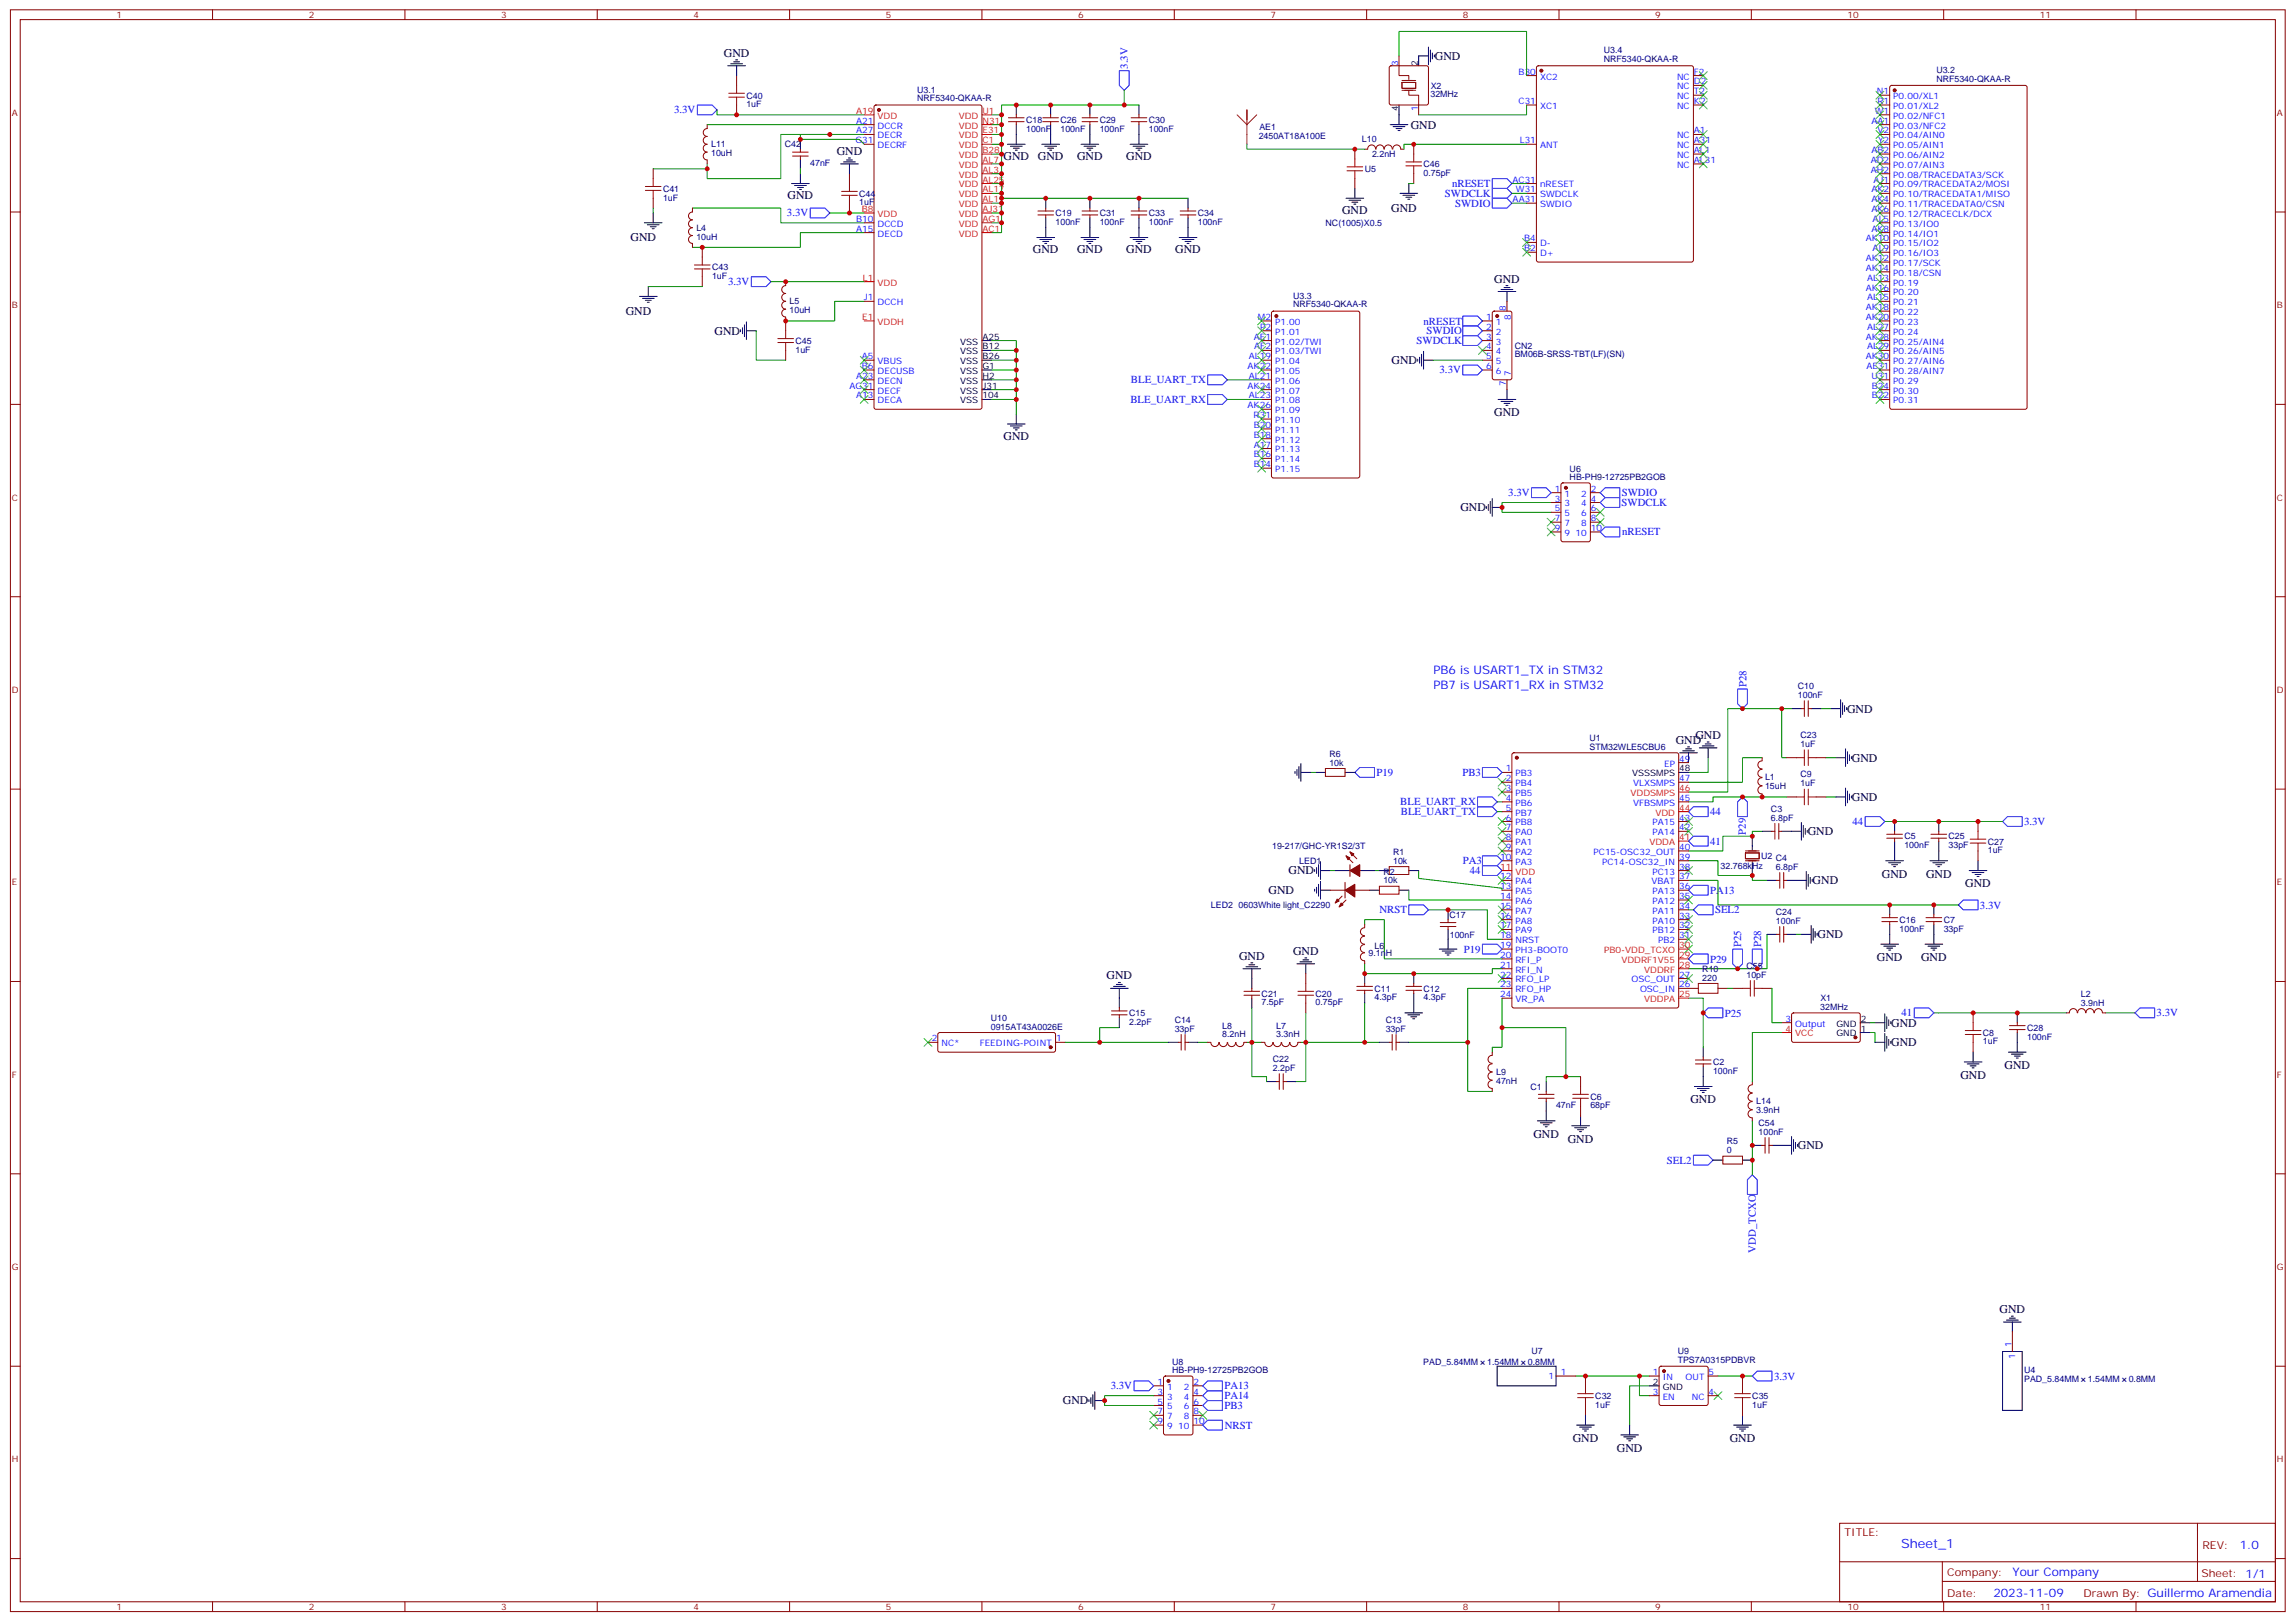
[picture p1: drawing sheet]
<svg xmlns="http://www.w3.org/2000/svg" width="825mm" height="583mm" viewBox="0 0 825 583" stroke-linecap="round" stroke-linejoin="round" font-family="sans-serif">
<defs><g id="words">
<text font-size="4.6" fill="#00f" x="683.4" y="556.5">Sheet_1</text>
<g font-size="4.2">
<text x="260.2" y="20.4">GND</text>
<text x="515.8" y="21.5">GND</text>
<text x="507.2" y="46.2">GND</text>
<text x="300.8" y="55.7">GND</text>
<text x="360.8" y="57.5">GND</text>
<text x="373.1" y="57.5">GND</text>
<text x="387.2" y="57.5">GND</text>
<text x="404.8" y="57.5">GND</text>
<text x="283.1" y="71.6">GND</text>
<text x="482.5" y="76.9">GND</text>
<text x="500.1" y="76.2">GND</text>
<text x="226.7" y="86.8">GND</text>
<text x="371.3" y="91">GND</text>
<text x="387.2" y="91">GND</text>
<text x="404.8" y="91">GND</text>
<text x="422.5" y="91">GND</text>
<text x="537.1" y="101.6">GND</text>
<text x="224.9" y="113.3">GND</text>
<text x="256.9" y="120.3">GND</text>
<text x="500.3" y="130.9">GND</text>
<text x="537.1" y="149.6">GND</text>
<text x="360.8" y="158">GND</text>
<text x="525" y="183.8">GND</text>
<text x="664" y="256.1">GND</text>
<text x="602.4" y="267.3">GND</text>
<text x="609.5" y="265.6">GND</text>
<text x="665.7" y="273.8">GND</text>
<text x="665.7" y="287.9">GND</text>
<text x="649.9" y="300.2">GND</text>
<text x="463.2" y="314.3">GND</text>
<text x="651.6" y="317.9">GND</text>
<text x="676.5" y="315.5">GND</text>
<text x="692.4" y="315.5">GND</text>
<text x="456" y="321.4">GND</text>
<text x="706.5" y="319">GND</text>
<text x="653.4" y="337.3">GND</text>
<text x="445.4" y="345">GND</text>
<text x="464.8" y="343.2">GND</text>
<text x="674.7" y="345.4">GND</text>
<text x="690.6" y="345.4">GND</text>
<text x="397.8" y="352">GND</text>
<text x="679.8" y="369">GND</text>
<text x="679.8" y="376.1">GND</text>
<text x="704.7" y="387.8">GND</text>
<text x="720.6" y="384.2">GND</text>
<text x="607.7" y="396.6">GND</text>
<text x="551.3" y="408.9">GND</text>
<text x="563.6" y="410.7">GND</text>
<text x="646.3" y="413.1">GND</text>
<text x="718.8" y="472.1">GND</text>
<text x="382.1" y="504.8">GND</text>
<text x="565.4" y="518.3">GND</text>
<text x="581.2" y="521.8">GND</text>
<text x="621.8" y="518.3">GND</text>
</g>
<g font-size="4.2" fill="#00f">
<text x="515.3" y="242.4">PB6 is USART1_TX in STM32</text>
<text x="515.3" y="247.6">PB7 is USART1_RX in STM32</text>
<text x="805.1" y="556.8">1.0</text>
<text x="723.5" y="566.3">Your Company</text>
<text x="716.6" y="574.1">2023-11-09</text>
</g>
<g font-size="3.9" fill="#00f">
<text x="405.4" y="24.7" transform="rotate(-90 405.4 24.7)">3.3V</text>
<text x="242.3" y="40.7">3.3V</text>
<text x="519.4" y="70.7">SWDCLK</text>
<text x="522" y="67.2">nRESET</text>
<text x="282.9" y="77.8">3.3V</text>
<text x="523.1" y="74.3">SWDIO</text>
<text x="261.7" y="102.5">3.3V</text>
<text x="511.7" y="116.7">nRESET</text>
<text x="509.2" y="123.7">SWDCLK</text>
<text x="512.8" y="120.2">SWDIO</text>
<text x="406.6" y="137.8">BLE_UART_TX</text>
<text x="517.5" y="134.2">3.3V</text>
<text x="406.4" y="144.8">BLE_UART_RX</text>
<text x="542.2" y="178.3">3.3V</text>
<text x="583" y="178.3">SWDIO</text>
<text x="582.9" y="181.8">SWDCLK</text>
<text x="583.1" y="192.4">nRESET</text>
<text x="627.8" y="246.9" transform="rotate(-90 627.8 246.9)">P28</text>
<text x="494.8" y="278.9">P19</text>
<text x="525.7" y="278.9">PB3</text>
<text x="503.4" y="289.5">BLE_UART_RX</text>
<text x="503.6" y="293">BLE_UART_TX</text>
<text x="614.8" y="293">44</text>
<text x="665.9" y="296.5">44</text>
<text x="727.6" y="296.6">3.3V</text>
<text x="614.8" y="303.6">41</text>
<text x="627.6" y="300.1" transform="rotate(-90 627.6 300.1)">P29</text>
<text x="525.9" y="310.7">PA3</text>
<text x="528.3" y="314.1">44</text>
<text x="614.8" y="321.2">PA13</text>
<text x="495.9" y="328.3">NRST</text>
<text x="616.5" y="328.3">SEL2</text>
<text x="711.8" y="326.6">3.3V</text>
<text x="625.9" y="340.4" transform="rotate(-90 625.9 340.4)">P25</text>
<text x="633.1" y="340.4" transform="rotate(-90 633.1 340.4)">P28</text>
<text x="526.2" y="342.4">P19</text>
<text x="614.8" y="346">P29</text>
<text x="620" y="365.4">P25</text>
<text x="683.5" y="365.3">41</text>
<text x="775.3" y="365.4">3.3V</text>
<text x="599.2" y="418.3">SEL2</text>
<text x="631.2" y="450.3" transform="rotate(-90 631.2 450.3)">VDD_TCXO</text>
<text x="637.8" y="496">3.3V</text>
<text x="399.3" y="499.3">3.3V</text>
<text x="440.1" y="499.4">PA13</text>
<text x="440.1" y="502.9">PA14</text>
<text x="440.1" y="506.5">PB3</text>
<text x="440.2" y="513.5">NRST</text>
</g>
<g font-size="3.9" fill="#800">
<text x="663.1" y="552.1">TITLE:</text>
<text x="791.7" y="556.8">REV:</text>
<text x="700" y="566.3">Company:</text>
<text x="791.4" y="566.9">Sheet: 1/1</text>
<text x="700" y="574">Date:</text>
<text x="749" y="574.1">Drawn By: Guillermo Aramendia</text>
</g>
<g font-size="3.2" fill="#800">
<text x="41.8" y="6.5">1</text>
<text x="111" y="6.5">2</text>
<text x="180.1" y="6.5">3</text>
<text x="249.3" y="6.5">4</text>
<text x="318.4" y="6.5">5</text>
<text x="387.6" y="6.5">6</text>
<text x="456.7" y="6.5">7</text>
<text x="525.9" y="6.5">8</text>
<text x="595" y="6.5">9</text>
<text x="664.1" y="6.5">10</text>
<text x="733.3" y="6.5">11</text>
<text x="4.3" y="41.6">A</text>
<text x="818.5" y="41.6">A</text>
<text x="4.3" y="110.8">B</text>
<text x="818.5" y="110.8">B</text>
<text x="4.3" y="179.9">C</text>
<text x="818.5" y="179.9">C</text>
<text x="4.3" y="249.1">D</text>
<text x="818.5" y="249.1">D</text>
<text x="4.3" y="318.2">E</text>
<text x="818.5" y="318.2">E</text>
<text x="4.3" y="387.3">F</text>
<text x="818.5" y="387.3">F</text>
<text x="4.3" y="456.5">G</text>
<text x="818.5" y="456.5">G</text>
<text x="4.3" y="525.6">H</text>
<text x="818.5" y="525.6">H</text>
<text x="41.8" y="578.7">1</text>
<text x="111" y="578.7">2</text>
<text x="180.1" y="578.7">3</text>
<text x="249.3" y="578.7">4</text>
<text x="318.4" y="578.7">5</text>
<text x="387.6" y="578.7">6</text>
<text x="456.7" y="578.7">7</text>
<text x="525.9" y="578.7">8</text>
<text x="595" y="578.7">9</text>
<text x="664.1" y="578.7">10</text>
<text x="733.3" y="578.7">11</text>
</g>
<g font-size="3.2" fill="#00f">
<text x="502.6" y="23.6" transform="rotate(-90 502.6 23.6)">3</text>
<text x="545.9" y="26.8">B30</text>
<text x="553.6" y="28.6">XC2</text>
<text x="602.9" y="28.6">NC</text>
<text x="608.9" y="26.8">F2</text>
<text x="602.9" y="35.6">NC</text>
<text x="602.9" y="32.1">NC</text>
<text x="608.9" y="33.9">T2</text>
<text x="608.9" y="30.3">D2</text>
<text x="674.7" y="33.9">N1</text>
<text x="680.6" y="35.6">P0.00/XL1</text>
<text x="509.6" y="39.8" transform="rotate(-90 509.6 39.8)">1</text>
<text x="545.9" y="37.4">C31</text>
<text x="553.6" y="39.2">XC1</text>
<text x="602.9" y="39.2">NC</text>
<text x="608.9" y="37.4">K2</text>
<text x="674" y="40.9">W1</text>
<text x="674.9" y="37.4">R1</text>
<text x="680.6" y="39.2">P0.01/XL2</text>
<text x="307.8" y="44.4">A21</text>
<text x="307.8" y="48">A27</text>
<text x="315.5" y="46.2">DCCR</text>
<text x="608.9" y="48">A1</text>
<text x="672.8" y="44.4">AA1</text>
<text x="674.9" y="48">V2</text>
<text x="680.6" y="42.7">P0.02/NFC1</text>
<text x="680.6" y="46.2">P0.03/NFC2</text>
<text x="307.5" y="51.5">G31</text>
<text x="315.5" y="49.7">DECR</text>
<text x="315.5" y="53.3">DECRF</text>
<text x="546.3" y="51.5">L31</text>
<text x="553.6" y="53.3">ANT</text>
<text x="602.9" y="49.7">NC</text>
<text x="602.9" y="53.3">NC</text>
<text x="608.9" y="51.5">A31</text>
<text x="675.2" y="51.5">Y2</text>
<text x="680.6" y="49.7">P0.04/AIN0</text>
<text x="680.6" y="53.3">P0.05/AIN1</text>
<text x="602.9" y="56.8">NC</text>
<text x="608.9" y="55">AL1</text>
<text x="608.9" y="58.6">AL31</text>
<text x="672.5" y="58.6">AD2</text>
<text x="672.8" y="55">AB2</text>
<text x="680.6" y="56.8">P0.06/AIN2</text>
<text x="543.7" y="65.6">AC31</text>
<text x="602.9" y="60.3">NC</text>
<text x="672.6" y="62.1">AH2</text>
<text x="673.5" y="65.6">AJ1</text>
<text x="680.6" y="60.3">P0.07/AIN3</text>
<text x="680.6" y="63.9">P0.08/TRACEDATA3/SCK</text>
<text x="545" y="69.1">W31</text>
<text x="553.6" y="67.4">nRESET</text>
<text x="553.6" y="70.9">SWDCLK</text>
<text x="672.8" y="69.1">AK2</text>
<text x="680.6" y="67.4">P0.09/TRACEDATA2/MOSI</text>
<text x="680.6" y="70.9">P0.10/TRACEDATA1/MISO</text>
<text x="543.8" y="72.7">AA31</text>
<text x="553.6" y="74.4">SWDIO</text>
<text x="672.8" y="72.7">AK4</text>
<text x="672.8" y="76.2">AK6</text>
<text x="680.6" y="74.4">P0.11/TRACEDATA0/CSN</text>
<text x="680.6" y="78">P0.12/TRACECLK/DCX</text>
<text x="307.8" y="79.7">B10</text>
<text x="307.8" y="83.3">A15</text>
<text x="315.5" y="81.5">DCCD</text>
<text x="672.8" y="83.3">AK8</text>
<text x="673.2" y="79.7">AL5</text>
<text x="680.6" y="81.5">P0.13/IO0</text>
<text x="315.5" y="85">DECD</text>
<text x="547.9" y="86.8">B4</text>
<text x="553.6" y="88.5">D-</text>
<text x="670.7" y="86.8">AK10</text>
<text x="680.6" y="85">P0.14/IO1</text>
<text x="680.6" y="88.5">P0.15/IO2</text>
<text x="547.9" y="90.3">B2</text>
<text x="553.6" y="92.1">D+</text>
<text x="670.7" y="93.8">AK12</text>
<text x="673.2" y="90.3">AL9</text>
<text x="680.6" y="92.1">P0.16/IO3</text>
<text x="680.6" y="95.6">P0.17/SCK</text>
<text x="670.7" y="97.4">AK14</text>
<text x="671.2" y="100.9">AL13</text>
<text x="680.6" y="99.1">P0.18/CSN</text>
<text x="310.6" y="107.9">J1</text>
<text x="670.7" y="104.4">AK16</text>
<text x="671.2" y="107.9">AL15</text>
<text x="680.6" y="102.7">P0.19</text>
<text x="680.6" y="106.2">P0.20</text>
<text x="315.5" y="109.7">DCCH</text>
<text x="541.4" y="111.7" transform="rotate(-90 541.4 111.7)">8</text>
<text x="670.7" y="111.5">AK18</text>
<text x="680.6" y="109.7">P0.21</text>
<text x="680.6" y="113.2">P0.22</text>
<text x="452.2" y="115">M2</text>
<text x="453" y="118.5">P2</text>
<text x="458.4" y="116.8">P1.00</text>
<text x="534.2" y="115">1</text>
<text x="534.2" y="118.5">2</text>
<text x="537.7" y="116.8">1</text>
<text x="543.1" y="115.2" transform="rotate(-90 543.1 115.2)">8</text>
<text x="670.7" y="115">AK20</text>
<text x="671.2" y="118.5">AL27</text>
<text x="680.6" y="116.8">P0.23</text>
<text x="450.7" y="122.1">AE1</text>
<text x="450.9" y="125.6">AF2</text>
<text x="458.4" y="120.3">P1.01</text>
<text x="458.4" y="123.8">P1.02/TWI</text>
<text x="534.2" y="122.1">3</text>
<text x="534.2" y="125.6">4</text>
<text x="537.7" y="120.3">2</text>
<text x="537.7" y="123.8">3</text>
<text x="670.7" y="122.1">AK28</text>
<text x="671.2" y="125.6">AL29</text>
<text x="680.6" y="120.3">P0.24</text>
<text x="680.6" y="123.8">P0.25/AIN4</text>
<text x="309.8" y="129.1">A5</text>
<text x="315.5" y="130.9">VBUS</text>
<text x="448.9" y="129.1">AL19</text>
<text x="458.4" y="127.4">P1.03/TWI</text>
<text x="458.4" y="130.9">P1.04</text>
<text x="534.2" y="129.1">5</text>
<text x="537.7" y="127.4">4</text>
<text x="537.7" y="130.9">5</text>
<text x="670.7" y="129.1">AK30</text>
<text x="680.6" y="127.4">P0.26/AIN5</text>
<text x="680.6" y="130.9">P0.27/AIN6</text>
<text x="307.8" y="136.2">A23</text>
<text x="309.8" y="132.6">B6</text>
<text x="315.5" y="137.9">DECN</text>
<text x="315.5" y="134.4">DECUSB</text>
<text x="448.5" y="132.6">AK22</text>
<text x="448.9" y="136.2">AL21</text>
<text x="458.4" y="134.4">P1.05</text>
<text x="458.4" y="137.9">P1.06</text>
<text x="534.2" y="132.6">6</text>
<text x="537.7" y="134.4">6</text>
<text x="543.1" y="135.2" transform="rotate(-90 543.1 135.2)">7</text>
<text x="670.9" y="132.6">AE31</text>
<text x="672.8" y="136.2">U31</text>
<text x="680.6" y="134.4">P0.28/AIN7</text>
<text x="680.6" y="137.9">P0.29</text>
<text x="305.3" y="139.7">AG31</text>
<text x="307.8" y="143.2">A13</text>
<text x="315.5" y="141.5">DECF</text>
<text x="448.5" y="139.7">AK24</text>
<text x="448.9" y="143.2">AL23</text>
<text x="458.4" y="141.5">P1.07</text>
<text x="541.4" y="138.7" transform="rotate(-90 541.4 138.7)">7</text>
<text x="672.9" y="139.7">B24</text>
<text x="672.9" y="143.2">B22</text>
<text x="680.6" y="141.5">P0.30</text>
<text x="315.5" y="145">DECA</text>
<text x="448.5" y="146.8">AK26</text>
<text x="458.4" y="145">P1.08</text>
<text x="458.4" y="148.5">P1.09</text>
<text x="680.6" y="145">P0.31</text>
<text x="450.6" y="150.3">R31</text>
<text x="450.7" y="153.8">B20</text>
<text x="458.4" y="152">P1.10</text>
<text x="458.4" y="155.6">P1.11</text>
<text x="450.7" y="157.3">B18</text>
<text x="450.7" y="160.9">A17</text>
<text x="458.4" y="159.1">P1.12</text>
<text x="450.7" y="164.4">B16</text>
<text x="450.7" y="167.9">B14</text>
<text x="458.4" y="162.6">P1.13</text>
<text x="458.4" y="166.2">P1.14</text>
<text x="458.4" y="169.7">P1.15</text>
<text x="558.9" y="176.7">1</text>
<text x="562.4" y="178.5">1</text>
<text x="568.4" y="178.5">2</text>
<text x="571.9" y="176.7">2</text>
<text x="558.9" y="180.3">3</text>
<text x="558.9" y="183.8">5</text>
<text x="562.4" y="182">3</text>
<text x="562.4" y="185.6">5</text>
<text x="568.4" y="185.6">6</text>
<text x="568.4" y="182">4</text>
<text x="571.9" y="183.8">6</text>
<text x="571.9" y="180.3">4</text>
<text x="558.9" y="187.3">7</text>
<text x="558.9" y="190.9">9</text>
<text x="562.4" y="189.1">7</text>
<text x="568.4" y="189.1">8</text>
<text x="571.9" y="190.9">10</text>
<text x="571.9" y="187.3">8</text>
<text x="562.4" y="192.6">9</text>
<text x="566.4" y="192.6">10</text>
<text x="598.2" y="275.5">EP</text>
<text x="603.6" y="273.8">49</text>
<text x="541.3" y="277.3">1</text>
<text x="541.3" y="280.8">2</text>
<text x="544.8" y="279">PB3</text>
<text x="603.6" y="280.8">47</text>
<text x="541.3" y="284.3">3</text>
<text x="541.3" y="287.9">4</text>
<text x="544.8" y="282.6">PB4</text>
<text x="544.8" y="286.1">PB5</text>
<text x="587.1" y="282.6">VLXSMPS</text>
<text x="603.6" y="287.9">45</text>
<text x="541.3" y="291.4">5</text>
<text x="544.8" y="289.6">PB6</text>
<text x="544.8" y="293.2">PB7</text>
<text x="587.1" y="289.6">VFBSMPS</text>
<text x="541.3" y="294.9">6</text>
<text x="541.3" y="298.4">7</text>
<text x="544.8" y="296.7">PB8</text>
<text x="594" y="296.7">PA15</text>
<text x="603.6" y="298.4">42</text>
<text x="603.6" y="294.9">43</text>
<text x="541.3" y="302">8</text>
<text x="541.3" y="305.5">9</text>
<text x="544.8" y="300.2">PA0</text>
<text x="544.8" y="303.7">PA1</text>
<text x="594" y="300.2">PA14</text>
<text x="603.6" y="305.5">40</text>
<text x="539.3" y="309">10</text>
<text x="544.8" y="307.3">PA2</text>
<text x="544.8" y="310.8">PA3</text>
<text x="572.8" y="307.3">PC15-OSC32_OUT</text>
<text x="575.9" y="310.8">PC14-OSC32_IN</text>
<text x="603.6" y="309">39</text>
<text x="539.3" y="316.1">12</text>
<text x="544.8" y="317.9">PA4</text>
<text x="593.7" y="317.9">VBAT</text>
<text x="594" y="314.3">PC13</text>
<text x="603.6" y="316.1">37</text>
<text x="603.6" y="312.6">38</text>
<text x="539.3" y="319.6">13</text>
<text x="539.3" y="323.1">14</text>
<text x="544.8" y="321.4">PA5</text>
<text x="594" y="321.4">PA13</text>
<text x="603.6" y="323.1">35</text>
<text x="603.6" y="319.6">36</text>
<text x="539.3" y="326.7">15</text>
<text x="544.8" y="324.9">PA6</text>
<text x="544.8" y="328.4">PA7</text>
<text x="594" y="328.4">PA11</text>
<text x="594" y="324.9">PA12</text>
<text x="603.6" y="326.7">34</text>
<text x="539.3" y="330.2">16</text>
<text x="539.3" y="333.7">17</text>
<text x="544.8" y="332">PA8</text>
<text x="544.8" y="335.5">PA9</text>
<text x="594" y="335.5">PB12</text>
<text x="594" y="332">PA10</text>
<text x="603.6" y="333.7">32</text>
<text x="603.6" y="330.2">33</text>
<text x="539.3" y="337.3">18</text>
<text x="539.3" y="340.8">19</text>
<text x="544.8" y="339">NRST</text>
<text x="596" y="339">PB2</text>
<text x="603.6" y="337.3">31</text>
<text x="539.3" y="344.3">20</text>
<text x="539.3" y="347.8">21</text>
<text x="544.8" y="342.5">PH3-BOOT0</text>
<text x="544.8" y="346.1">RFI_P</text>
<text x="539.3" y="351.4">22</text>
<text x="544.8" y="349.6">RFI_N</text>
<text x="544.8" y="353.1">RFO_LP</text>
<text x="586.5" y="353.1">OSC_OUT</text>
<text x="603.6" y="351.4">27</text>
<text x="539.3" y="354.9">23</text>
<text x="539.3" y="358.4">24</text>
<text x="544.8" y="356.7">RFO_HP</text>
<text x="589.5" y="356.7">OSC_IN</text>
<text x="603.6" y="354.9">26</text>
<text x="544.8" y="360.2">VR_PA</text>
<text x="641.8" y="367.2">3</text>
<text x="645.3" y="369">Output</text>
<text x="334.9" y="374.3">2</text>
<text x="338.4" y="376.1">NC*</text>
<text x="352.2" y="376.1">FEEDING-POINT</text>
<text x="379.6" y="374.3">1</text>
<text x="723.1" y="484" transform="rotate(-90 723.1 484)">1</text>
<text x="724.5" y="488.5" transform="rotate(-90 724.5 488.5)">1</text>
<text x="416.1" y="497.8">1</text>
<text x="429" y="497.8">2</text>
<text x="556.6" y="495.7">1</text>
<text x="561.1" y="494.2">1</text>
<text x="594.2" y="494.2">1</text>
<text x="597.7" y="496">IN</text>
<text x="606" y="496">OUT</text>
<text x="614.2" y="494.2">5</text>
<text x="416.1" y="501.3">3</text>
<text x="419.6" y="499.5">1</text>
<text x="419.6" y="503.1">3</text>
<text x="425.5" y="503.1">4</text>
<text x="425.5" y="499.5">2</text>
<text x="429" y="501.3">4</text>
<text x="594.2" y="501.3">3</text>
<text x="597.7" y="503.1">EN</text>
<text x="608.2" y="503.1">NC</text>
<text x="614.2" y="501.3">4</text>
<text x="416.1" y="504.8">5</text>
<text x="416.1" y="508.4">7</text>
<text x="419.6" y="506.6">5</text>
<text x="425.5" y="506.6">6</text>
<text x="429" y="508.4">8</text>
<text x="429" y="504.8">6</text>
<text x="416.1" y="511.9">9</text>
<text x="419.6" y="510.1">7</text>
<text x="419.6" y="513.6">9</text>
<text x="423.5" y="513.6">10</text>
<text x="425.5" y="510.1">8</text>
<text x="429" y="511.9">10</text>
</g>
<g font-size="3.2">
<text x="509.6" y="23.6" transform="rotate(-90 509.6 23.6)">2</text>
<text x="502.6" y="39.8" transform="rotate(-90 502.6 39.8)">4</text>
<text x="345.2" y="123.8">VSS</text>
<text x="353.2" y="122.1">A25</text>
<text x="353.2" y="125.6">B12</text>
<text x="345.2" y="127.4">VSS</text>
<text x="345.2" y="130.9">VSS</text>
<text x="353.2" y="129.1">B26</text>
<text x="345.2" y="134.4">VSS</text>
<text x="345.2" y="137.9">VSS</text>
<text x="353.2" y="132.6">G1</text>
<text x="353.2" y="136.2">H2</text>
<text x="345.2" y="141.5">VSS</text>
<text x="353.2" y="139.7">J31</text>
<text x="353.2" y="143.2">104</text>
<text x="345.2" y="145">VSS</text>
<text x="586.7" y="279">VSSSMPS</text>
<text x="603.6" y="277.3">48</text>
<text x="660.1" y="369">GND</text>
<text x="668.9" y="370.8">1</text>
<text x="668.9" y="367.2">2</text>
<text x="660.1" y="372.5">GND</text>
<text x="594.2" y="497.8">2</text>
<text x="597.7" y="499.5">GND</text>
</g>
<g font-size="3.2" fill="#000080">
<text x="576.5" y="22.3">NRF5340-QKAA-R</text>
<text x="576.5" y="19.2">U3.4</text>
<text x="696.1" y="29.5">NRF5340-QKAA-R</text>
<text x="696.1" y="26.3">U3.2</text>
<text x="268.3" y="35.5">C40</text>
<text x="329.7" y="33.3">U3.1</text>
<text x="514.2" y="35">32MHz</text>
<text x="514.3" y="31.8">X2</text>
<text x="268.3" y="38.6">1uF</text>
<text x="329.7" y="36.5">NRF5340-QKAA-R</text>
<text x="368.9" y="47.3">100nF</text>
<text x="368.9" y="44.2">C18</text>
<text x="381.2" y="47.3">100nF</text>
<text x="381.2" y="44.2">C26</text>
<text x="395.3" y="47.3">100nF</text>
<text x="395.3" y="44.2">C29</text>
<text x="413" y="47.3">100nF</text>
<text x="413" y="44.2">C30</text>
<text x="452.7" y="46.8">AE1</text>
<text x="255.6" y="53">L11</text>
<text x="282.1" y="53">C42</text>
<text x="452.5" y="50">2450AT18A100E</text>
<text x="489.6" y="51.2">L10</text>
<text x="255.6" y="56.2">10uH</text>
<text x="291.3" y="59.7">47nF</text>
<text x="493.2" y="56.5">2.2nH</text>
<text x="490.6" y="61.9">U5</text>
<text x="511.7" y="63.2">0.75pF</text>
<text x="511.7" y="60.1">C46</text>
<text x="238.3" y="69">C41</text>
<text x="308.9" y="70.8">C44</text>
<text x="238.3" y="72.1">1uF</text>
<text x="308.9" y="73.8">1uF</text>
<text x="379.4" y="77.7">C19</text>
<text x="395.3" y="77.7">C31</text>
<text x="413" y="77.7">C33</text>
<text x="430.6" y="77.7">C34</text>
<text x="250.3" y="83">L4</text>
<text x="379.4" y="80.8">100nF</text>
<text x="395.3" y="80.8">100nF</text>
<text x="413" y="80.8">100nF</text>
<text x="430.6" y="80.8">100nF</text>
<text x="476.5" y="81.2">NC(1005)X0.5</text>
<text x="250.3" y="86.1">10uH</text>
<text x="256" y="100.3">1uF</text>
<text x="256" y="97.2">C43</text>
<text x="464.8" y="107.4">U3.3</text>
<text x="283.8" y="112.6">10uH</text>
<text x="283.8" y="109.4">L5</text>
<text x="464.8" y="110.5">NRF5340-QKAA-R</text>
<text x="286" y="123.7">C45</text>
<text x="544.5" y="125.3">CN2</text>
<text x="286" y="126.8">1uF</text>
<text x="544.5" y="128.5">BM06B-SRSS-TBT(LF)(SN)</text>
<text x="564.3" y="172.5">HB-PH9-12725PB2GOB</text>
<text x="564.3" y="169.5">U6</text>
<text x="646.3" y="250.8">100nF</text>
<text x="646.3" y="247.7">C10</text>
<text x="571.4" y="269.5">STM32WLE5CBU6</text>
<text x="571.4" y="266.3">U1</text>
<text x="647.2" y="268.5">1uF</text>
<text x="647.2" y="265.3">C23</text>
<text x="477.9" y="275.2">10k</text>
<text x="477.9" y="272">R6</text>
<text x="634.5" y="280.5">L1</text>
<text x="647.2" y="279.4">C9</text>
<text x="634.5" y="283.7">15uH</text>
<text x="647.2" y="282.6">1uF</text>
<text x="636.6" y="291.8">C3</text>
<text x="636.6" y="294.9">6.8pF</text>
<text x="457.3" y="305.2">19-217/GHC-YR1S2/3T</text>
<text x="684.6" y="304.9">100nF</text>
<text x="684.6" y="301.7">C5</text>
<text x="700.5" y="304.9">33pF</text>
<text x="700.5" y="301.7">C25</text>
<text x="714.6" y="303.6">C27</text>
<text x="467.1" y="310.5">LED1</text>
<text x="500.8" y="310.4">10k</text>
<text x="500.8" y="307.3">R1</text>
<text x="633.1" y="308.8">U2 C4</text>
<text x="714.6" y="306.7">1uF</text>
<text x="497.3" y="317.5">10k</text>
<text x="497.3" y="314.3">R2</text>
<text x="618.5" y="312.3">32.768kHz</text>
<text x="638.4" y="312.6">6.8pF</text>
<text x="435.3" y="326.4">LED2</text>
<text x="445.2" y="326.4">0603White light_C2290</text>
<text x="521.1" y="329.9">C17</text>
<text x="638.4" y="328.8">C24</text>
<text x="638.4" y="332">100nF</text>
<text x="682.8" y="334.9">100nF</text>
<text x="682.8" y="331.7">C16</text>
<text x="698.7" y="334.8">33pF</text>
<text x="698.7" y="331.7">C7</text>
<text x="494.1" y="341.1">L6</text>
<text x="521.2" y="337">100nF</text>
<text x="492" y="343.7">9.1nH</text>
<text x="611.9" y="352.4">220</text>
<text x="611.9" y="349.3">R10</text>
<text x="627.8" y="351.4">10pF</text>
<text x="627.8" y="348.2">C55</text>
<text x="453.5" y="358.2">C21</text>
<text x="472.9" y="358.2">C20</text>
<text x="494.1" y="359.6">4.3pF</text>
<text x="494.1" y="356.4">C11</text>
<text x="511.7" y="359.5">4.3pF</text>
<text x="511.7" y="356.4">C12</text>
<text x="654.4" y="359.8">X1</text>
<text x="748" y="358.3">L2</text>
<text x="405.9" y="365.2">C15</text>
<text x="453.5" y="361.3">7.5pF</text>
<text x="472.9" y="361.3">0.75pF</text>
<text x="654.3" y="363">32MHz</text>
<text x="748" y="361.5">3.9nH</text>
<text x="356.2" y="370.1">0915AT43A0026E</text>
<text x="356.2" y="366.9">U10</text>
<text x="405.9" y="368.4">2.2pF</text>
<text x="422.3" y="370.8">33pF</text>
<text x="422.3" y="367.6">C14</text>
<text x="439.3" y="369.7">L8</text>
<text x="458.7" y="369.7">L7</text>
<text x="498.1" y="370.8">33pF</text>
<text x="498.1" y="367.6">C13</text>
<text x="728.7" y="370.5">C28</text>
<text x="439.3" y="372.9">8.2nH</text>
<text x="458.7" y="372.9">3.3nH</text>
<text x="712.8" y="375.4">1uF</text>
<text x="712.8" y="372.3">C8</text>
<text x="728.7" y="373.7">100nF</text>
<text x="457.6" y="381.7">C22</text>
<text x="615.8" y="382.8">C2</text>
<text x="457.6" y="384.9">2.2pF</text>
<text x="537.8" y="389.6">47nH</text>
<text x="537.8" y="386.4">L9</text>
<text x="615.8" y="386">100nF</text>
<text x="550.2" y="391.7">C1</text>
<text x="571.7" y="395.2">C6</text>
<text x="559.4" y="398.4">47nF</text>
<text x="571.7" y="398.4">68pF</text>
<text x="631.3" y="400.1">3.9nH</text>
<text x="631.3" y="397">L14</text>
<text x="632.2" y="407.8">100nF</text>
<text x="632.2" y="404.7">C54</text>
<text x="620.8" y="411.3">R5</text>
<text x="620.8" y="414.5">0</text>
<text x="421.4" y="490.5">U8</text>
<text x="511.6" y="490.5">PAD_5.84MM</text>
<text x="534.6" y="490.5">1.54MM</text>
<text x="549.2" y="490.5">0.8MM</text>
<text x="550.5" y="486.8">U7</text>
<text x="603.1" y="489.9">TPS7A0315PDBVR</text>
<text x="603.1" y="486.7">U9</text>
<text x="421.4" y="493.5">HB-PH9-12725PB2GOB</text>
<text x="727.6" y="496.8">PAD_5.84MM</text>
<text x="727.6" y="493.7">U4</text>
<text x="750.6" y="496.8">1.54MM</text>
<text x="765.2" y="496.8">0.8MM</text>
<text x="573.5" y="502.8">C32</text>
<text x="629.9" y="502.8">C35</text>
<text x="573.5" y="505.9">1uF</text>
<text x="629.9" y="505.9">1uF</text>
</g>
<g font-size="3.2" fill="#f00">
<text x="307.8" y="40.9">A19</text>
<text x="353.2" y="40.9">U1</text>
<text x="315.5" y="42.7">VDD</text>
<text x="344.6" y="46.2">VDD</text>
<text x="344.6" y="42.7">VDD</text>
<text x="353.2" y="48">E31</text>
<text x="353.2" y="44.4">N31</text>
<text x="344.6" y="53.3">VDD</text>
<text x="344.6" y="49.7">VDD</text>
<text x="353.2" y="51.5">C1</text>
<text x="344.6" y="56.8">VDD</text>
<text x="353.2" y="58.6">AL7</text>
<text x="353.2" y="55">B28</text>
<text x="344.6" y="63.9">VDD</text>
<text x="344.6" y="60.3">VDD</text>
<text x="353.2" y="65.6">AL25</text>
<text x="353.2" y="62.1">AL3</text>
<text x="344.6" y="70.9">VDD</text>
<text x="344.6" y="67.4">VDD</text>
<text x="353.2" y="69.1">AL17</text>
<text x="309.8" y="76.2">B8</text>
<text x="315.5" y="78">VDD</text>
<text x="344.6" y="78">VDD</text>
<text x="344.6" y="74.4">VDD</text>
<text x="353.2" y="76.2">AJ31</text>
<text x="353.2" y="72.7">AL11</text>
<text x="344.6" y="81.5">VDD</text>
<text x="353.2" y="83.3">AC1</text>
<text x="353.2" y="79.7">AG1</text>
<text x="344.6" y="85">VDD</text>
<text x="310.2" y="100.9">L1</text>
<text x="315.5" y="102.7">VDD</text>
<text x="310" y="115">E1</text>
<text x="315.5" y="116.8">VDDH</text>
<text x="586.2" y="286.1">VDDSMPS</text>
<text x="603.6" y="284.3">46</text>
<text x="595.1" y="293.2">VDD</text>
<text x="603.6" y="291.4">44</text>
<text x="592.9" y="303.7">VDDA</text>
<text x="603.6" y="302">41</text>
<text x="539.3" y="312.6">11</text>
<text x="544.8" y="314.3">VDD</text>
<text x="603.6" y="340.8">30</text>
<text x="576.7" y="342.5">PB0-VDD_TCXO</text>
<text x="582.9" y="346.1">VDDRF1V55</text>
<text x="603.6" y="347.8">28</text>
<text x="603.6" y="344.3">29</text>
<text x="591.1" y="349.6">VDDRF</text>
<text x="603.6" y="358.4">25</text>
<text x="591" y="360.2">VDDPA</text>
<text x="641.8" y="370.8">4</text>
<text x="645.3" y="372.5">VCC</text>
</g>
</g></defs>
<g fill="none" stroke="#870000" stroke-width=".36">
<path d="M3.7 3.5h817.8v575.8h-817.8zM7.3 7.1h810.7v568.6h-810.7zM76.4 3.5v3.6M145.6 3.5v3.6M214.7 3.5v3.6M283.8 3.5v3.6M353 3.5v3.6M422.1 3.5v3.6M491.3 3.5v3.6M560.4 3.5v3.6M629.6 3.5v3.6M698.7 3.5v3.6"/>
<path d="M767.9 3.5v3.6M264.8 27.2v3.5M264.8 37.7v3.6M314.4 38l.5-.3h37.4l.6 .5 .1 108.2-.5 .7h-37.6l-.7-.5v-108.1zM448.2 39.5v5.3M499.6 23.8l.5-.2h12.7l.5 .2 .2 .5v12.7l-.2 .5-.5 .2h-12.7l-.5-.2-.2-.5v-12.7zM502.9 20.1v3.5M510 37.7v3.6M548.8 37.7h3.5M548.8 27.2h3.5M552.5 23.8l.5-.2h55l.5 .2 .3 .5v69.2l-.3 .5-.5 .2h-55l-.5-.2-.2-.5v-69.2zM608.8 34.2h3.5"/>
<path d="M608.8 37.7h3.5M608.8 27.2h3.5M608.8 30.7h3.5M675.8 34.2h3.5M675.8 37.7h3.5M679.5 30.9l.5-.2h48l.6 .4 .1 115.3-.5 .7h-48.2l-.6-.5-.1-115.2zM254.2 44.8v1.4a1.41 1.41 0 0 0-1.4 1.4 1.41 1.41 0 0 0 1.4 1.4 1.41 1.41 0 0 0-1.4 1.4 1.41 1.41 0 0 0 1.4 1.5 1.41 1.41 0 0 0-1.4 1.4 1.41 1.41 0 0 0 1.4 1.4 1.41 1.41 0 0 0-1.4 1.4 1.41 1.41 0 0 0 1.4 1.4v1.4M284.9 56.1h5.6M284.9 54.7h5.6M287.7 53.6v1.1M287.7 56.1v1M310.7 44.8h3.5"/>
<path d="M310.7 48.3h3.5M310.7 51.9h3.5M362.5 43.7h5.7M362.5 42.3h5.7M365.3 41.3v1M365.3 43.7v1.1M374.9 43.7h5.6M374.9 42.3h5.6M377.7 41.3v1M377.7 43.7v1.1M389 43.7h5.6M389 42.3h5.6"/>
<path d="M391.8 41.3v1M391.8 43.7v1.1M406.6 43.7h5.7M406.6 42.3h5.7M409.4 41.3v1M409.4 43.7v1.1M487 53.6v3.5M490.6 53.6h1M491.7 53.6a1.41 1.41 0 0 1 1.4-1.5 1.41 1.41 0 0 1 1.4 1.5M494.7 53.6a1.41 1.41 0 0 1 1.4-1.5 1.41 1.41 0 0 1 1.4 1.5M497.7 53.6a1.41 1.41 0 0 1 1.4-1.5 1.41 1.41 0 0 1 1.4 1.5M500.7 53.6a1.41 1.41 0 0 1 1.4-1.5 1.41 1.41 0 0 1 1.4 1.5"/>
<path d="M503.6 53.6h1.1M508.2 51.9v3.5M548.8 51.9h3.5M608.8 48.3h3.5M608.8 51.9h3.5M608.8 55.4h3.5M608.8 58.9h3.5M675.8 44.8h3.5M675.8 48.3h3.5M675.8 51.9h3.5M675.8 41.3h3.5M675.8 55.4h3.5"/>
<path d="M675.8 58.9h3.5M3.7 76.2h3.6M234.8 60.7v3.5M234.8 71.3v3.5M248.9 74.8v1.4a1.41 1.41 0 0 0-1.4 1.4 1.41 1.41 0 0 0 1.4 1.4 1.41 1.41 0 0 0-1.4 1.4 1.41 1.41 0 0 0 1.4 1.4 1.41 1.41 0 0 0-1.4 1.5 1.41 1.41 0 0 0 1.4 1.4 1.41 1.41 0 0 0-1.4 1.4 1.41 1.41 0 0 0 1.4 1.4v1.4M305.4 62.4v3.6M305.4 73v3.6M373.1 75.8h5.6M373.1 77.3h5.6M375.9 74.8v1M375.9 77.3v1M389 75.8h5.6"/>
<path d="M389 77.3h5.6M391.8 74.8v1M391.8 77.3v1M406.6 75.8h5.7M406.6 77.3h5.7M409.4 74.8v1M409.4 77.3v1M424.3 75.8h5.6M424.3 77.3h5.6M427.1 74.8v1M427.1 77.3v1M487 64.2v3.5"/>
<path d="M508.2 62.4v3.6M548.8 66h3.5M548.8 69.5h3.5M548.8 73h3.5M675.8 62.4h3.5M675.8 66h3.5M675.8 69.5h3.5M675.8 73h3.5M675.8 76.6h3.5M818 76.2h3.5M252.4 88.9v3.5M252.4 99.5v3.5"/>
<path d="M310.7 80.1h3.5M310.7 83.6h3.5M548.8 87.1h3.5M548.8 90.7h3.5M675.8 80.1h3.5M675.8 83.6h3.5M675.8 87.1h3.5M675.8 90.7h3.5M675.8 94.2h3.5M675.8 97.7h3.5M282.4 101.2v1.5a1.41 1.41 0 0 0-1.4 1.4 1.41 1.41 0 0 0 1.4 1.4 1.41 1.41 0 0 0-1.4 1.4 1.41 1.41 0 0 0 1.4 1.4 1.41 1.41 0 0 0-1.4 1.4 1.41 1.41 0 0 0 1.4 1.4 1.41 1.41 0 0 0-1.4 1.4 1.41 1.41 0 0 0 1.4 1.4v5M310.7 108.3h3.5"/>
<path d="M453.5 115.4h3.6M453.5 118.9h3.6M457.3 112l.5-.2h30.3l.7 .5v58.8l-.5 .6-30.5 .1-.7-.5v-58.8zM532.9 115.4h3.5M532.9 118.9h3.5M536.7 112l.4-.2h5.7l.6 .5 .1 23.5-.5 .7h-5.9l-.6-.4-.1-23.6zM541.7 108.3v3.5M675.8 108.3h3.5M675.8 101.2h3.5M675.8 104.8h3.5M675.8 111.8h3.5M675.8 115.4h3.5"/>
<path d="M675.8 118.9h3.5M282.4 125.9v3.6M310.7 136.5h3.5M310.7 133h3.5M310.7 129.5h3.5M453.5 136.5h3.6M453.5 133h3.6M453.5 129.5h3.6M453.5 122.4h3.6M453.5 125.9h3.6M532.9 133h3.5M532.9 129.5h3.5"/>
<path d="M532.9 122.4h3.5M532.9 125.9h3.5M541.7 136.5v3.6M675.8 136.5h3.5M675.8 133h3.5M675.8 129.5h3.5M675.8 122.4h3.5M675.8 125.9h3.5M3.7 145.3h3.6M310.7 143.6h3.5M310.7 140.1h3.5M453.5 143.6h3.6"/>
<path d="M453.5 140.1h3.6M453.5 147.1h3.6M453.5 150.6h3.6M453.5 154.2h3.6M453.5 157.7h3.6M675.8 143.6h3.5M675.8 140.1h3.5M818 145.3h3.5M453.5 161.2h3.6M453.5 164.7h3.6M453.5 168.3h3.6M557.6 177.1h3.5"/>
<path d="M561.4 173.8l.4-.2h9.2l.7 .4v20l-.5 .7h-9.4l-.6-.4-.1-20zM571.7 177.1h3.5M557.6 191.2h3.5M557.6 180.6h3.5M557.6 187.7h3.5M557.6 184.1h3.5M571.7 191.2h3.5M571.7 180.6h3.5M571.7 187.7h3.5M571.7 184.1h3.5M3.7 214.5h3.6M818 214.5h3.5"/>
<path d="M647.6 254.7h1M648.6 251.9v5.6M650 251.9v5.6M650 254.7h1.1M476.5 276.2h7v2.8h-7zM540 277.6h3.5M543.7 270.8l.5-.2h58.6l.6 .4 .1 90.6-.5 .6-58.8 .1-.7-.5v-90.5zM603.5 274.1h3.5M633.4 279.6a1.41 1.41 0 0 0-1.5 1.4 1.41 1.41 0 0 0 1.5 1.4M633.4 276.6a1.41 1.41 0 0 0-1.5 1.4 1.41 1.41 0 0 0 1.5 1.4M633.4 273.5a1.41 1.41 0 0 0-1.5 1.4 1.41 1.41 0 0 0 1.5 1.4M633.4 272.3v1.1"/>
<path d="M642.3 272.3h3.5M652.9 272.3h3.5M3.7 283.6h3.6M540 298.8h3.5M540 281.2h3.5M540 284.7h3.5M540 288.2h3.5M540 291.7h3.5M540 295.3h3.5M603.5 298.8h3.5M603.5 281.2h3.5M603.5 288.2h3.5"/>
<path d="M603.5 295.3h3.5M633.4 282.5a1.41 1.41 0 0 0-1.5 1.4 1.41 1.41 0 0 0 1.5 1.5M633.4 285.4v1.1M637 298.8h1M638 296v5.6M639.4 296v5.6M639.4 298.8h1.1M642.3 286.5h3.5M652.9 286.5h3.5M678.3 299.9h5.6M681.1 298.8v1.1M694.1 299.9h5.7"/>
<path d="M696.9 298.8v1.1M711.1 295.3v3.5M818 283.6h3.5M478.2 320h5.3M483.5 317.1v5.7M483.9 307.6l2.4 2.5M485.3 306.2l2.5 2.5M485.3 310.8v4.2M487 320h5.3M495.9 318.6h7v2.8h-7zM499.4 311.5h7v2.8h-7zM540 320h3.5"/>
<path d="M540 316.4h3.5M540 309.4h3.5M540 305.9h3.5M540 302.3h3.5M603.5 320h3.5M603.5 316.4h3.5M603.5 309.4h3.5M603.5 305.9h3.5M603.5 312.9h3.5M627.5 306.6h4.9v2.1h-4.9zM627.5 309.4h4.9M627.5 305.9h4.9"/>
<path d="M638.7 316.4h1.1M639.8 313.6v5.7M641.2 313.6v5.7M641.2 316.4h1.1M678.3 301.3h5.6M681.1 301.3v1M694.1 301.3h5.7M696.9 301.3v1M711.1 305.9v3.5M482.5 322.1l-2.5 2.5M483.9 323.5l-2.5 2.5M490.5 339.5a1.41 1.41 0 0 0-1.5 1.4 1.41 1.41 0 0 0 1.5 1.4"/>
<path d="M490.5 336.5a1.41 1.41 0 0 0-1.5 1.4 1.41 1.41 0 0 0 1.5 1.4M490.6 333.5a1.41 1.41 0 0 0-1.5 1.4 1.41 1.41 0 0 0 1.4 1.4M490.6 332.3v1.1M517.7 333h5.7M517.7 331.6h5.7M520.6 330.6v1M520.6 333v1.1M540 323.5h3.5M540 327h3.5M540 330.6h3.5M540 334.1h3.5M540 337.6h3.5"/>
<path d="M603.5 323.5h3.5M603.5 327h3.5M603.5 330.6h3.5M603.5 334.1h3.5M603.5 337.6h3.5M638.7 335.8h1.1M639.8 333v5.7M641.2 333v5.7M641.2 335.8h1.1M676.5 331.3h5.6M676.5 329.8h5.6M679.3 328.8v1"/>
<path d="M679.3 331.3v1M692.4 331.3h5.6M692.4 329.8h5.6M695.2 328.8v1M695.2 331.3v1M3.7 352.8h3.6M447.2 356.3h5.6M447.2 357.7h5.6M450 355.2v1.1M450 357.7v1.1M469.4 350v3.5M487.8 354.5h5.6"/>
<path d="M487.8 356h5.6M490.6 342.5a1.41 1.41 0 0 0-1.6 1.4 1.41 1.41 0 0 0 1.5 1.4M490.6 345.4v1M490.6 353.5v1M490.6 356v1M505.4 354.5h5.6M505.4 356h5.6M508.2 353.5v1M508.2 356v1M540 341.1h3.5M540 344.7h3.5M540 348.2h3.5"/>
<path d="M540 351.7h3.5M540 355.2h3.5M540 358.8h3.5M603.5 351.7h3.5M603.5 355.2h7M617.6 355.2h3.5M622.9 355.2h3.5M633.4 355.2h3.6M818 352.8h3.5M333.6 374.6h3.5M337.3 371.3l.5-.2h40.9l.5 .2 .2 .5v5.7l-.2 .5-.5 .2h-40.9l-.5-.3-.2-.4v-5.7zM379.4 374.6h3.6"/>
<path d="M399.6 363.4h5.6M399.6 364.8h5.6M402.4 362.3v1.1M402.4 364.8v1M423.5 374.6h1.1M424.6 371.8v5.7M426 374.6h1.1M426 371.8v5.7M434.1 374.6h1.1M435.3 374.7a1.41 1.41 0 0 0 1.4 1.5 1.41 1.41 0 0 0 1.4-1.5M438.4 374.7a1.41 1.41 0 0 0 1.4 1.5 1.41 1.41 0 0 0 1.4-1.5M441.3 374.7a1.41 1.41 0 0 0 1.4 1.5 1.41 1.41 0 0 0 1.4-1.5"/>
<path d="M444.3 374.7a1.41 1.41 0 0 0 1.4 1.5 1.41 1.41 0 0 0 1.4-1.5M447.2 374.6h1M453.5 374.6h1.1M454.7 374.7a1.41 1.41 0 0 0 1.4 1.5 1.41 1.41 0 0 0 1.4-1.5M457.8 374.7a1.41 1.41 0 0 0 1.4 1.5 1.41 1.41 0 0 0 1.4-1.5M460.7 374.7a1.41 1.41 0 0 0 1.4 1.5 1.41 1.41 0 0 0 1.4-1.5M463.7 374.7a1.41 1.41 0 0 0 1.4 1.5 1.41 1.41 0 0 0 1.4-1.5M466.6 374.6h1M469.4 360.5v3.6M499.4 374.6h1.1M500.5 371.8v5.7M501.9 374.6h1"/>
<path d="M501.9 371.8v5.7M536.4 379.4a1.41 1.41 0 0 0-1.5 1.4 1.41 1.41 0 0 0 1.5 1.4M536.4 378.2v1M612.3 379.9v1.1M640.5 367.6h3.5M644.3 364.3l.4-.2h23.6l.4 .7v9.4l-.7 .4h-23.5l-.5-.7v-9.1zM709.3 364.1v3.5M709.3 374.6v3.6M722.3 370.1h5.7M722.3 368.7h5.7M725.2 367.6v1.1M725.2 370.1v1"/>
<path d="M742.8 364.1h1.1M743.9 364a1.41 1.41 0 0 1 1.4-1.5 1.41 1.41 0 0 1 1.4 1.5M746.9 364a1.41 1.41 0 0 1 1.4-1.5 1.41 1.41 0 0 1 1.4 1.5M749.9 364a1.41 1.41 0 0 1 1.4-1.5 1.41 1.41 0 0 1 1.4 1.5M752.9 364a1.41 1.41 0 0 1 1.4-1.5 1.41 1.41 0 0 1 1.4 1.5M755.9 364.1h1M458.8 388.8h1.1M459.9 385.9v5.7M461.3 385.9v5.7M461.3 388.8h1.1M536.4 385.4a1.41 1.41 0 0 0-1.5 1.4 1.41 1.41 0 0 0 1.5 1.4M536.4 382.4a1.41 1.41 0 0 0-1.5 1.4 1.41 1.41 0 0 0 1.5 1.4"/>
<path d="M536.4 388.4a1.41 1.41 0 0 0-1.5 1.4 1.41 1.41 0 0 0 1.5 1.4v1.1M553 394.8h5.7M553 393.3h5.7M555.8 392.3v1M555.8 394.8v1M568.2 387v3.5M568.2 397.6v3.5M609.5 382.4h5.6M609.5 381h5.6M612.3 382.4v1.1M629.9 396a1.41 1.41 0 0 0-1.5 1.4 1.41 1.41 0 0 0 1.5 1.4M629.9 393a1.41 1.41 0 0 0-1.5 1.4 1.41 1.41 0 0 0 1.5 1.4"/>
<path d="M629.9 399a1.41 1.41 0 0 0-1.5 1.4 1.41 1.41 0 0 0 1.5 1.4v1.1M629.9 389.9a1.41 1.41 0 0 0-1.5 1.4 1.41 1.41 0 0 0 1.5 1.4M629.9 388.8v1M619.3 415.6h7.1v2.8h-7.1zM633.4 411.7h1.1M634.5 408.9v5.6M635.9 408.9v5.6M635.9 411.7h1.1M3.7 421.9h3.6M818 421.9h3.5M723.4 478.7v7.1M3.7 491.1h3.6"/>
<path d="M414.7 498.1h3.6M418.5 494.8l.5-.2h9.1l.7 .4v20.1l-.4 .6-9.4 .1-.7-.5v-20zM428.8 498.1h3.6M559.4 494.6h7M569.9 494.6v3.5M592.9 494.6h3.5M596.6 491.3l.5-.2h16.2l.5 .2 .2 .5v12.7l-.2 .5-.5 .2h-16.2l-.5-.3-.2-.4v-12.7zM614 494.6h3.6M626.4 494.6v3.5M818 491.1h3.5M414.7 512.2h3.6M414.7 501.6h3.6"/>
<path d="M414.7 508.7h3.6M414.7 505.2h3.6M428.8 512.2h3.6M428.8 501.6h3.6M428.8 508.7h3.6M428.8 505.2h3.6M569.9 505.2v3.5M592.9 501.6h3.5M614 501.6h3.6M626.4 505.2v3.5M661.3 547.5h156.7v28.2h-156.7zM789.9 547.5l.1 20.9"/>
<path d="M3.7 560.2h3.6M76.4 575.7v3.6M145.6 575.7v3.6M214.7 575.7v3.6M283.8 575.7v3.6M353 575.7v3.6M422.1 575.7v3.6M491.3 575.7v3.6M560.4 575.7v3.6M629.6 575.7v3.6M661.4 561.4h156.4M698.2 568.4h119.6"/>
<path d="M698.2 561.4v14.1M698.7 575.7v3.6M767.9 575.7v3.6M818 560.2h3.5"/>
</g>
<g fill="none" stroke="#008700" stroke-width=".36">
<path d="M257.7 39.5v1.8h53M404.1 32.5v5.2M409.4 37.7h-49.4v3.6M502.9 20.1v-8.8h45.9v15.9M548.8 37.7v3.6h-38.8M254.2 44.8h56.5M298.3 48.3h-10.6v1.8h21.2l1.8 1.8M310.7 48.3h-30v15.9h-26.5v-5.3M356.5 41.3h3.5v42.3h-3.5M356.5 44.8h3.5M356.5 58.9h3.5M356.5 55.4h3.5"/>
<path d="M356.5 51.9h3.5M356.5 48.3h3.5M448.2 51.9v1.7h42.4M548.8 51.9h-44.1v1.7M234.8 74.8v1.8M234.8 60.7h19.4M248.9 74.8h31.8v5.3h30M287.7 60.7v1.7M298.3 76.6h12.4M356.5 76.6h3.5M356.5 66h3.5M356.5 69.5h3.5"/>
<path d="M356.5 73h3.5M356.5 62.4h3.5M360 71.3h67.1M506.4 66h1.8M543.5 66h5.3M543.5 69.5h5.3M543.5 73h5.3M310.7 83.6h-23v5.3h-38.8M356.5 80.1h3.5M233 103h19.4M271.9 118.9v10.6h10.5M277.1 101.2h33.6"/>
<path d="M310.7 108.3h-10.6v7.1h-17.7M356.5 122.4h8.8v26.5M356.5 125.9h8.8M356.5 129.5h8.8M356.5 133h8.8M356.5 136.5h8.8M441.2 136.5h12.3M515.3 129.5h17.6M356.5 140.1h8.8M356.5 143.6h8.8M441.2 143.6h12.3M557.6 180.6h-17.6v3.5h17.6"/>
<path d="M640.5 254.7v17.6h1.8M644 254.7h-22.9v30h-14.1M654.6 254.7h3.5M471.2 277.6h1.7M614 272.3v5.3h-7M633.4 272.3h-7v8.9h-19.4M656.4 272.3h3.5M538.2 291.7h1.8M538.2 288.2h1.8M633.4 298.8h-3.5v1.8h-10.6v5.3h-12.3M642.3 286.5h-26.5v1.7h-8.8M656.4 286.5h3.5"/>
<path d="M677.5 295.3h42.4M478.2 312.9h1.8M494.1 312.9h1.8M506.4 320v3.5h33.6M510 312.9v2.8l30 3.6v.7M607 316.4h10.6v8.9h86.4M607 309.4h10.6v5.3h12.3v1.7h5.3M490.6 332.3v-1.7h7v14.1h42.4M513.5 327h21.2v10.6h5.3M607 327h1.8M635.2 335.8v12.4h-28.2M645.8 335.8h1.8"/>
<path d="M490.6 346.4v3.6h45.8v-1.8h3.6M540 358.8v17.6h-3.6v1.8M540 355.2h-12.4v37.1h8.8M607 358.8h5.3v17.6M621.1 355.2h1.8M637 355.2v12.4h3.5M383 374.6h12.3M402.4 369.4h-7.1v5.2h24.7M430.6 374.6h3.5M450 362.3v12.3h-1.8M453.5 374.6h-3.5v12.4h5.3v1.8M469.4 364.1v24.7h-3.5"/>
<path d="M490.6 360.5v14.1h-23M490.6 374.6h5.3M506.4 374.6h21.2M540 369.4h22.9v17.6M640.5 371.1h-10.6v17.7M672.3 371.1h1.7v3.5M672.3 367.6h1.7M695.2 364.1h47.6M756.9 364.1h10.6M568.2 387h-12.4v1.8M629.9 402.9v19.4M566.4 494.6h26.5"/>
<path d="M589.4 494.6v7h3.5M592.9 498.1h-7.1v14.1M617.6 494.6h12.3M414.7 501.6h-17.6v3.6h17.6"/>
</g>
<g fill="none" stroke="#00f" stroke-width=".36">
<path d="M250.7 37.7h5.3l1.7 1.8-1.7 1.8h-5.3zM402.4 25.4h3.5v5.3l-1.8 1.8-1.7-1.8zM291.3 74.8h5.2l1.8 1.8-1.8 1.7h-5.2zM536.4 64.2h5.3l1.8 1.8-1.8 1.7h-5.3zM536.4 67.7h5.3l1.8 1.8-1.8 1.8h-5.3zM536.4 71.3h5.3l1.8 1.7-1.8 1.8h-5.3zM270.1 99.5h5.3l1.7 1.7-1.7 1.8h-5.3zM525.9 113.6h5.2l1.8 1.8-1.8 1.7h-5.2zM525.9 117.1h5.2l1.8 1.8-1.8 1.7h-5.2zM434.1 134.8h5.3l1.8 1.7-1.8 1.8h-5.3zM525.9 120.6h5.2l1.8 1.8-1.8 1.8h-5.2zM525.9 131.2h5.2l1.8 1.8-1.8 1.8h-5.2z"/>
<path d="M434.1 141.8h5.3l1.8 1.8-1.8 1.7h-5.3zM550.5 175.3h5.3l1.8 1.8-1.8 1.8h-5.3zM575.2 177.1l1.8-1.8h5.3v3.6h-5.3zM575.2 191.2l1.8-1.8h5.3v3.6h-5.3zM575.2 180.6l1.8-1.7h5.3v3.5h-5.3zM624.6 247.6h3.6v5.3l-1.8 1.8-1.8-1.8zM487 277.6l1.8-1.7h5.3v3.5h-5.3zM532.9 275.9h5.3l1.8 1.7-1.8 1.8h-5.3zM531.1 290h5.3l1.8 1.7-1.8 1.8h-5.3zM531.1 286.5h5.3l1.8 1.7-1.8 1.8h-5.3zM607 291.7l1.8-1.7h5.2v3.5h-5.2zM626.4 286.5l1.8 1.7v5.3h-3.6v-5.3z"/>
<path d="M670.5 293.5h5.3l1.7 1.8-1.7 1.7h-5.3zM721.6 293.5h5.3v3.5h-5.3l-1.7-1.7zM532.9 311.1h5.3l1.8 1.8-1.8 1.8h-5.3zM532.9 307.6h5.3l1.8 1.8-1.8 1.7h-5.3zM607 320l1.8-1.8h5.2v3.5h-5.2zM607 302.3l1.8-1.7h5.2v3.5h-5.2zM506.4 325.3h5.3l1.8 1.7-1.8 1.8h-5.3zM532.9 339.4h5.3l1.8 1.7-1.8 1.8h-5.3zM610.5 325.3h5.3v3.5h-5.3l-1.7-1.8zM704 325.3l1.8-1.8h5.3v3.5h-5.3zM607 344.7l1.8-1.8h5.2v3.5h-5.2zM622.9 341.1h3.5v5.3l-1.8 1.8-1.7-1.8z"/>
<path d="M629.9 341.1h3.5v5.3l-1.7 1.8-1.8-1.8zM612.3 364.1l1.7-1.8h5.3v3.5h-5.3zM688.1 362.3h5.3l1.8 1.8-1.8 1.7h-5.3zM767.5 364.1l1.8-1.8h5.3v3.5h-5.3zM608.8 415.2h5.2l1.8 1.8-1.8 1.7h-5.2zM629.9 422.3l1.8 1.7v5.3h-3.5v-5.3zM407.7 496.4h5.3l1.7 1.7-1.7 1.8h-5.3zM432.4 498.1l1.7-1.7h5.3v3.5h-5.3zM629.9 494.6l1.8-1.8h5.3v3.6h-5.3zM432.4 501.6l1.7-1.7h5.3v3.5h-5.3zM432.4 505.2l1.7-1.8h5.3v3.5h-5.3zM432.4 512.2l1.7-1.7h5.3v3.5h-5.3z"/>
</g>
<g fill="none" stroke="#000" stroke-width=".36">
<path d="M513.5 16.9v6.4M514.2 18v4.2M514.9 19v2.2M515.6 19.8v.7M261.6 23.6h6.4M262.7 22.9h4.2M263.7 22.2h2.2M264.4 21.5h.7M264.8 23.6v3.6M365.3 37.7v3.6M377.7 37.7v3.6M391.8 37.7v3.6"/>
<path d="M409.4 37.7v3.6M502.9 37.7v7.1M513.5 20.1h-3.5v3.5M287.7 50.1v3.5M287.7 57.1v3.6M302.2 58.9h6.3M303.2 58.2h4.3M304.3 57.5h2.1M305 56.8h.7M305.4 58.9v3.5M362.2 51.9h6.3M363.2 52.6h4.3"/>
<path d="M364.3 53.3h2.1M365 54h.7M365.3 44.8v7.1M374.5 51.9h6.4M375.6 52.6h4.2M376.6 53.3h2.1M377.3 54h.7M377.7 44.8v7.1M388.6 51.9h6.4M389.7 52.6h4.2M390.7 53.3h2.2M391.4 54h.7"/>
<path d="M391.8 44.8v7.1M406.3 51.9h6.3M407.3 52.6h4.3M408.4 53.3h2.1M409.1 54h.7M409.4 44.8v7.1M499.7 44.8h6.4M500.8 45.5h4.2M501.9 46.2h2.1M502.6 46.9h.7M234.8 76.6v3.5M284.6 66h6.3"/>
<path d="M285.6 66.7h4.2M286.7 67.4h2.1M287.4 68.1h.7M287.7 62.4v3.6M375.9 71.3v3.5M375.9 78.3v7.1M391.8 71.3v3.5M391.8 78.3v7.1M409.4 71.3v3.5M409.4 78.3v7.1M427.1 71.3v3.5M427.1 78.3v7.1"/>
<path d="M483.9 71.3h6.3M484.9 72h4.3M486 72.7h2.1M486.7 73.4h.7M487 67.7v3.6M503.3 69.5h6.3M504.3 70.2h4.3M505.4 70.9h2.1M506.1 71.6h.7M506.4 66v3.5M231.6 80.1h6.4M232.7 80.8h4.2"/>
<path d="M233.8 81.5h2.1M234.5 82.2h.7M372.7 85.4h6.4M373.8 86.1h4.2M374.9 86.8h2.1M375.6 87.5h.7M388.6 85.4h6.4M389.7 86.1h4.2M390.7 86.8h2.2M391.4 87.5h.7M406.3 85.4h6.3M407.3 86.1h4.3"/>
<path d="M408.4 86.8h2.1M409.1 87.5h.7M423.9 85.4h6.3M425 86.1h4.2M426 86.8h2.1M426.7 87.5h.7M229.9 106.5h6.3M230.9 107.2h4.3M232 107.9h2.1M232.7 108.7h.7M233 103v3.5M266.2 118.5v.7"/>
<path d="M266.9 117.8v2.1M267.6 116.8v4.2M268.3 118.9h3.6M268.3 115.7v6.4M538.6 104.8h6.3M539.6 104.1h4.2M540.7 103.4h2.1M541.4 102.7h.7M541.7 104.8v3.5M353 122.4h3.5M353 125.9h3.5M353 129.5h3.5"/>
<path d="M353 133h3.5M353 136.5h3.5M509.6 129.1v.7M510.3 128.4v2.1M511 127.4v4.2M511.7 129.5h3.6M511.7 126.3v6.3M353 140.1h3.5M353 143.6h3.5M362.2 152.4h6.3M363.2 153.1h4.3M364.3 153.8h2.1"/>
<path d="M365 154.5h.7M365.3 148.9v3.5M538.6 143.6h6.3M539.6 144.3h4.2M540.7 145h2.1M541.4 145.7h.7M541.7 140.1v3.5M536.4 179.2v6.4M534.3 182v.7M535 181.3v2.1M535.7 180.3v4.2M536.4 182.4h3.6"/>
<path d="M644 254.7h3.6M651.1 254.7h3.5M658.1 254.7h3.6M661.7 251.5v6.4M662.4 252.6v4.2M663.1 253.6v2.2M663.8 254.4v.7M465.5 277.3v.7M466.2 276.6v2.1M466.9 275.5v4.3M467.6 277.6h3.6M467.6 274.5v6.3"/>
<path d="M472.9 277.6h3.6M483.5 277.6h3.5M603.5 277.6h3.5M603.8 270.6h6.4M604.9 269.9h4.2M605.9 269.2h2.1M606.6 268.5h.7M607 270.6v3.5M610.9 268.8h6.3M611.9 268.1h4.3M613 267.4h2.1M613.7 266.7h.7"/>
<path d="M614 268.8v3.5M659.9 272.3h3.5M663.4 269.2v6.3M664.1 270.2v4.3M664.8 271.3v2.1M665.6 272v.7M633.4 298.8h3.6M640.5 298.8h7.1M647.6 295.6v6.4M648.3 296.7v4.2M649 297.7v2.2M649.7 298.4v.8"/>
<path d="M659.9 286.5h3.5M663.4 283.3v6.3M664.1 284.3v4.3M664.8 285.4v2.1M665.6 286.1v.7M681.1 295.3v3.5M696.9 295.3v3.5M472.6 312.6v.7M472.6 319.6v.7M473.3 311.9v2.1M473.3 318.9v2.1M474 310.8v4.2"/>
<path d="M474 317.9v4.2M474.7 320h3.5M474.7 309.7v6.4M474.7 316.8v6.3M474.7 312.9h3.5M480 312.9h5.3M488.8 312.9h5.3M492.3 320h3.6M495.9 312.9h3.5M502.9 320h3.5M506.4 312.9h3.6M629.9 300.6v4.9"/>
<path d="M629.9 309.7v5M635.2 316.4h3.5M642.3 316.4h7M649.3 313.3v6.3M650 314.3v4.3M650.7 315.4v2.1M651.4 316.1v.7M677.9 309.4h6.3M679 310.1h4.2M680 310.8h2.1M680.7 311.5h.7M681.1 302.3v7.1"/>
<path d="M693.8 309.4h6.3M694.8 310.1h4.3M695.9 310.8h2.1M696.6 311.5h.7M696.9 302.3v7.1M707.9 312.9h6.3M708.9 313.6h4.3M710 314.3h2.1M710.7 315h.7M711.1 309.4v3.5M520.6 327v3.6M520.6 334.1v7"/>
<path d="M635.2 335.8h3.5M642.3 335.8h3.5M647.6 335.8h3.5M651.1 332.7v6.3M651.8 333.7v4.3M652.5 334.8v2.1M653.2 335.5v.7M676.1 339.4h6.4M679.3 325.3v3.5M679.3 332.3v7.1M692 339.4h6.4M695.2 325.3v3.5"/>
<path d="M695.2 332.3v7.1M399.2 355.2h6.4M400.3 354.5h4.2M401.3 353.8h2.1M402 353.1h.7M402.4 355.2v7.1M446.8 348.2h6.4M447.9 347.5h4.2M448.9 346.8h2.2M449.7 346.1h.7M450 348.2v7M450 358.8v3.5"/>
<path d="M466.2 346.4h6.4M467.3 345.7h4.2M468.3 345h2.2M469.1 344.3h.7M469.4 346.4v3.6M490.6 350v3.5M490.6 357v3.5M508.2 350v3.5M508.2 357v7.1M517.4 341.1h6.3M518.4 341.8h4.3M519.5 342.5h2.1"/>
<path d="M520.2 343.3h.7M677.2 340.1h4.2M678.3 340.8h2.1M679 341.5h.7M693.1 340.1h4.2M694.1 340.8h2.1M694.8 341.5h.7M402.4 365.8v3.6M420 374.6h3.5M427.1 374.6h3.5M495.9 374.6h3.5M502.9 374.6h3.5"/>
<path d="M505 364.1h6.4M506.1 364.8h4.2M507.2 365.5h2.1M507.9 366.2h.7M612.3 376.4v3.5M668.7 371.1h3.6M668.7 367.6h3.6M674 374.6h3.5M674 367.6h3.5M677.5 364.4v6.4M677.5 371.5v6.3M678.3 365.5v4.2"/>
<path d="M678.3 372.5v4.3M679 366.5v2.2M679 373.6v2.1M679.7 367.2v.7M679.7 374.3v.7M709.3 378.2v3.5M722 378.2h6.3M723.1 378.9h4.2M724.1 379.6h2.1M725.2 364.1v3.5M725.2 371.1v7.1M455.3 388.8h3.5"/>
<path d="M462.4 388.8h3.5M555.8 388.8v3.5M555.8 395.8v7.1M609.1 390.5h6.4M610.2 391.2h4.2M611.2 391.9h2.1M611.9 392.6h.7M612.3 383.5v7M706.1 381.7h6.4M707.2 382.4h4.2M708.2 383.1h2.2M708.9 383.8h.7"/>
<path d="M724.8 380.3h.7M552.7 402.9h6.3M553.7 403.6h4.3M554.8 404.3h2.1M555.5 405h.7M565 404.6h6.4M566.1 405.3h4.2M567.1 406h2.1M567.8 406.8h.7M568.2 401.1v3.5M615.8 417h3.5M626.4 417h3.5"/>
<path d="M629.9 411.7h3.5M637 411.7h7M644 408.5v6.4M644.7 409.6v4.2M645.4 410.6v2.1M646.1 411.3v.7M720.2 475.2h6.4M721.3 474.5h4.2M722.3 473.8h2.2M723.1 473.1h.7M723.4 475.2v3.5M538.2 491.1h21.2v7h-21.2z"/>
<path d="M592.9 498.1h3.5M719.9 485.8h7v21.1h-7zM391.4 503.1v.7M392.1 502.4v2.1M392.9 501.3v4.2M393.6 503.4h3.5M393.6 500.2v6.4M566.8 512.2h6.3M567.8 512.9h4.3M568.9 513.6h2.1M569.6 514.3h.7M569.9 508.7v3.5"/>
<path d="M582.6 515.8h6.4M583.7 516.5h4.2M584.8 517.2h2.1M585.5 517.9h.7M585.8 512.2v3.6M623.2 512.2h6.4M624.3 512.9h4.2M625.3 513.6h2.2M626 514.3h.7M626.4 508.7v3.5"/>
</g>
<g fill="none" stroke="#a10000" stroke-width=".36">
<path d="M262 33.5h5.6M262 34.9h5.6M264.8 30.7v2.8M264.8 34.9v2.8M484.2 60h5.7M487 57.1v2.9M505.4 58.2h5.6M505.4 59.6h5.6M508.2 55.4v2.8M508.2 59.6v2.8M232 67h5.6M232 68.4h5.6"/>
<path d="M234.8 64.2v2.8M234.8 68.4v2.9M302.5 68.8h5.7M302.5 70.2h5.7M305.4 66v2.8M305.4 70.2v2.8M484.2 61.4h5.7M487 61.4v2.8M249.6 95.2h5.7M249.6 96.7h5.7M252.4 92.4v2.8M252.4 96.7v2.8"/>
<path d="M282.4 118.9v2.8M279.6 121.7h5.7M279.6 123.1h5.7M282.4 123.1v2.8M645.8 272.3h2.8M648.6 269.5v5.7M650 272.3h2.9M650 269.5v5.7M645.8 286.5h2.8M648.6 283.6v5.7M650 283.6v5.7M650 286.5h2.9"/>
<path d="M711.1 298.8v2.8M708.2 301.6h5.7M708.2 303h5.7M711.1 303v2.9M466.6 356.3h5.6M466.6 357.7h5.6M469.4 353.5v2.8M469.4 357.7v2.8M610.5 353.5h7.1v3.5h-7.1zM626.4 355.2h2.8M629.2 352.4v5.7M630.6 355.2h2.8"/>
<path d="M630.6 352.4v5.7M706.5 371.8h5.6M706.5 370.4h5.6M709.3 367.6v2.8M709.3 371.8v2.8M565.4 394.8h5.6M565.4 393.3h5.6M568.2 390.5v2.8M568.2 394.8v2.8M569.9 498.1v2.8M626.4 498.1v2.8M567.1 502.4h5.7"/>
<path d="M567.1 500.9h5.7M569.9 502.4v2.8M623.6 502.4h5.6M623.6 500.9h5.6M626.4 502.4v2.8"/>
</g>
<g fill="none" stroke="#3c3" stroke-width=".36">
<path d="M610.9 25.8l2.8 2.8M610.9 29.3l2.8 2.8M610.9 32.8l2.8 2.8M610.9 36.3l2.8 2.9M613.7 25.8l-2.8 2.8M613.7 29.3l-2.8 2.8M613.7 32.8l-2.8 2.8M613.7 36.3l-2.8 2.9M674.4 32.8l2.8 2.8M674.4 36.3l2.8 2.9M674.4 39.9l2.8 2.8M677.2 32.8l-2.8 2.8"/>
<path d="M677.2 36.3l-2.8 2.9M677.2 39.9l-2.8 2.8M610.9 46.9l2.8 2.8M610.9 50.4l2.8 2.9M610.9 54l2.8 2.8M610.9 57.5l2.8 2.8M613.7 46.9l-2.8 2.8M613.7 50.4l-2.8 2.9M613.7 54l-2.8 2.8M613.7 57.5l-2.8 2.8M674.4 43.4l2.8 2.8M674.4 46.9l2.8 2.8"/>
<path d="M674.4 50.4l2.8 2.9M674.4 54l2.8 2.8M674.4 57.5l2.8 2.8M677.2 43.4l-2.8 2.8M677.2 46.9l-2.8 2.8M677.2 50.4l-2.8 2.9M677.2 54l-2.8 2.8M677.2 57.5l-2.8 2.8M674.4 61l2.8 2.9M674.4 64.6l2.8 2.8M674.4 68.1l2.8 2.8M674.4 71.6l2.8 2.8"/>
<path d="M674.4 75.1l2.8 2.9M674.4 78.7l2.8 2.8M677.2 61l-2.8 2.9M677.2 64.6l-2.8 2.8M677.2 68.1l-2.8 2.8M677.2 71.6l-2.8 2.8M677.2 75.1l-2.8 2.9M677.2 78.7l-2.8 2.8M547.4 85.7l2.8 2.8M547.4 89.3l2.8 2.8M550.2 89.3l-2.8 2.8M550.2 85.7l-2.8 2.8"/>
<path d="M674.4 82.2l2.8 2.8M674.4 85.7l2.8 2.8M674.4 89.3l2.8 2.8M674.4 92.8l2.8 2.8M674.4 96.3l2.8 2.8M674.4 99.8l2.8 2.9M677.2 82.2l-2.8 2.8M677.2 85.7l-2.8 2.8M677.2 89.3l-2.8 2.8M677.2 92.8l-2.8 2.8M677.2 96.3l-2.8 2.8M677.2 99.8l-2.8 2.9"/>
<path d="M452.1 113.9l2.8 2.9M452.1 117.5l2.8 2.8M454.9 113.9l-2.8 2.9M454.9 117.5l-2.8 2.8M674.4 103.4l2.8 2.8M674.4 106.9l2.8 2.8M674.4 110.4l2.8 2.8M674.4 113.9l2.8 2.9M674.4 117.5l2.8 2.8M677.2 103.4l-2.8 2.8M677.2 106.9l-2.8 2.8M677.2 110.4l-2.8 2.8"/>
<path d="M677.2 113.9l-2.8 2.9M677.2 117.5l-2.8 2.8M309.2 128.1l2.9 2.8M309.2 131.6l2.9 2.8M309.2 135.1l2.9 2.8M309.2 138.6l2.9 2.9M312.1 128.1l-2.9 2.8M312.1 131.6l-2.9 2.8M312.1 135.1l-2.9 2.8M312.1 138.6l-2.9 2.9M452.1 121l2.8 2.8M452.1 124.5l2.8 2.9"/>
<path d="M452.1 128.1l2.8 2.8M452.1 131.6l2.8 2.8M452.1 138.6l2.8 2.9M454.9 121l-2.8 2.8M454.9 124.5l-2.8 2.9M454.9 128.1l-2.8 2.8M454.9 131.6l-2.8 2.8M454.9 138.6l-2.8 2.9M531.5 124.5l2.8 2.9M534.3 124.5l-2.8 2.9M674.4 121l2.8 2.8M674.4 124.5l2.8 2.9"/>
<path d="M674.4 128.1l2.8 2.8M674.4 131.6l2.8 2.8M674.4 135.1l2.8 2.8M674.4 138.6l2.8 2.9M677.2 121l-2.8 2.8M677.2 124.5l-2.8 2.9M677.2 128.1l-2.8 2.8M677.2 131.6l-2.8 2.8M677.2 135.1l-2.8 2.8M677.2 138.6l-2.8 2.9M309.2 142.2l2.9 2.8M312.1 142.2l-2.9 2.8"/>
<path d="M452.1 145.7l2.8 2.8M452.1 149.2l2.8 2.8M452.1 152.8l2.8 2.8M452.1 156.3l2.8 2.8M452.1 159.8l2.8 2.8M454.9 145.7l-2.8 2.8M454.9 149.2l-2.8 2.8M454.9 152.8l-2.8 2.8M454.9 156.3l-2.8 2.8M454.9 159.8l-2.8 2.8M674.4 142.2l2.8 2.8M677.2 142.2l-2.8 2.8"/>
<path d="M452.1 166.9l2.8 2.8M452.1 163.3l2.8 2.9M454.9 166.9l-2.8 2.8M454.9 163.3l-2.8 2.9M556.2 189.8l2.8 2.8M556.2 186.3l2.8 2.8M559 189.8l-2.8 2.8M559 186.3l-2.8 2.8M573.8 182.7l2.9 2.9M573.8 186.3l2.9 2.8M576.7 182.7l-2.9 2.9M576.7 186.3l-2.9 2.8"/>
<path d="M538.6 279.8l2.8 2.8M541.4 279.8l-2.8 2.8M538.6 297.4l2.8 2.8M538.6 283.3l2.8 2.8M538.6 293.9l2.8 2.8M541.4 297.4l-2.8 2.8M541.4 283.3l-2.8 2.8M541.4 293.9l-2.8 2.8M605.6 293.9l2.8 2.8M605.6 297.4l2.8 2.8M608.4 293.9l-2.8 2.8M608.4 297.4l-2.8 2.8"/>
<path d="M538.6 300.9l2.8 2.8M538.6 304.4l2.8 2.9M538.6 315l2.8 2.9M541.4 300.9l-2.8 2.8M541.4 304.4l-2.8 2.9M541.4 315l-2.8 2.9M605.6 311.5l2.8 2.8M608.4 311.5l-2.8 2.8M538.6 332.7l2.8 2.8M538.6 329.1l2.8 2.9M538.6 325.6l2.8 2.8M541.4 332.7l-2.8 2.8"/>
<path d="M541.4 329.1l-2.8 2.9M541.4 325.6l-2.8 2.8M605.6 339.7l2.8 2.8M605.6 332.7l2.8 2.8M605.6 329.1l2.8 2.9M605.6 322.1l2.8 2.8M605.6 336.2l2.8 2.8M608.4 339.7l-2.8 2.8M608.4 332.7l-2.8 2.8M608.4 329.1l-2.8 2.9M608.4 322.1l-2.8 2.8M608.4 336.2l-2.8 2.8"/>
<path d="M538.6 350.3l2.8 2.8M541.4 350.3l-2.8 2.8M605.6 350.3l2.8 2.8M608.4 350.3l-2.8 2.8M332.2 373.2l2.8 2.9M335 373.2l-2.8 2.9M413.3 507.3l2.8 2.8M413.3 510.8l2.8 2.8M416.1 507.3l-2.8 2.8M416.1 510.8l-2.8 2.8M431 507.3l2.8 2.8M433.8 507.3l-2.8 2.8"/>
<path d="M616.2 500.2l2.8 2.9M619 500.2l-2.8 2.9"/>
</g>
<g fill="#870000" stroke="#870000" stroke-width=".36">
<path d="M480.7 323.1l.7 .7-1.4 .8z"/>
<path d="M482.1 324.6l.7 .7-1.4 .7z"/>
<path d="M483.5 320l3.5-2.1v4.5z"/>
<path d="M485.3 312.9l3.5-2.1v4.2z"/>
<path d="M483.9 307.6l1.4 .7-.7 .7z"/>
<path d="M485.3 306.2l1.4 .7-.7 .7z"/>
<circle cx="545.3" cy="272.3" r=".53"/>
<circle cx="667" cy="372.9" r=".53"/>
<circle cx="315.9" cy="39.5" r=".53"/>
<circle cx="681.1" cy="32.5" r=".53"/>
<circle cx="458.8" cy="113.6" r=".53"/>
<circle cx="554.1" cy="25.4" r=".53"/>
<circle cx="538.2" cy="113.6" r=".53"/>
<circle cx="420" cy="496.4" r=".53"/>
<circle cx="562.9" cy="175.3" r=".53"/>
<circle cx="598.2" cy="492.8" r=".53"/>
<circle cx="377.7" cy="376.4" r=".53"/>
</g>
<g fill="none" stroke="#f00" stroke-width=".36">
<path d="M310.7 41.3h3.5M353 41.3h3.5M353 58.9h3.5M353 55.4h3.5M353 51.9h3.5M353 48.3h3.5M353 44.8h3.5M310.7 76.6h3.5M353 76.6h3.5M353 73h3.5M353 69.5h3.5M353 66h3.5"/>
<path d="M353 62.4h3.5M353 83.6h3.5M353 80.1h3.5M310.7 101.2h3.5M310.7 115.4h3.5M603.5 291.7h3.5M603.5 284.7h3.5M540 312.9h3.5M603.5 302.3h3.5M603.5 358.8h3.5M603.5 348.2h3.5M603.5 344.7h3.5"/>
<path d="M603.5 341.1h3.5M640.5 371.1h3.5"/>
</g>
<path d="M502.9 23.6v3.6h3.5v1.4M504 29.6h4.9v2.2h-4.9zM504 32.5h4.9M504 28.9h4.9M506.4 32.8v1.4h3.6v3.5" fill="none" stroke="#870012" stroke-width=".36"/>
<path d="M444.7 41.3l3.5 3.5M448.2 44.8v7.1M451.8 41.3l-3.6 3.5" fill="none" stroke="#8c2424" stroke-width=".36"/>
<g fill="#c00">
<circle cx="520.6" cy="327" r=".88"/>
<circle cx="490.6" cy="350" r=".88"/>
<circle cx="709.3" cy="364.1" r=".88"/>
<circle cx="640.5" cy="254.7" r=".88"/>
<circle cx="626.4" cy="254.7" r=".88"/>
<circle cx="681.1" cy="295.3" r=".88"/>
<circle cx="679.3" cy="325.3" r=".88"/>
<circle cx="540" cy="369.4" r=".88"/>
<circle cx="490.6" cy="374.6" r=".88"/>
<circle cx="562.9" cy="387" r=".88"/>
<circle cx="624.6" cy="348.2" r=".88"/>
<circle cx="631.7" cy="348.2" r=".88"/>
<circle cx="612.3" cy="364.1" r=".88"/>
<circle cx="629.9" cy="314.7" r=".88"/>
<circle cx="629.9" cy="300.6" r=".88"/>
<circle cx="626.4" cy="286.5" r=".88"/>
<circle cx="633.4" cy="286.5" r=".88"/>
<circle cx="725.2" cy="364.1" r=".88"/>
<circle cx="695.2" cy="325.3" r=".88"/>
<circle cx="696.9" cy="295.3" r=".88"/>
<circle cx="450" cy="374.6" r=".88"/>
<circle cx="469.4" cy="374.6" r=".88"/>
<circle cx="527.6" cy="374.6" r=".88"/>
<circle cx="629.9" cy="411.7" r=".88"/>
<circle cx="508.2" cy="350" r=".88"/>
<circle cx="711.1" cy="295.3" r=".88"/>
<circle cx="365.3" cy="125.9" r=".88"/>
<circle cx="365.3" cy="129.5" r=".88"/>
<circle cx="365.3" cy="133" r=".88"/>
<circle cx="365.3" cy="136.5" r=".88"/>
<circle cx="365.3" cy="140.1" r=".88"/>
<circle cx="365.3" cy="143.6" r=".88"/>
<circle cx="264.8" cy="41.3" r=".88"/>
<circle cx="254.2" cy="60.7" r=".88"/>
<circle cx="252.4" cy="88.9" r=".88"/>
<circle cx="305.4" cy="76.6" r=".88"/>
<circle cx="287.7" cy="50.1" r=".88"/>
<circle cx="298.3" cy="48.3" r=".88"/>
<circle cx="487" cy="53.6" r=".88"/>
<circle cx="508.2" cy="51.9" r=".88"/>
<circle cx="282.4" cy="101.2" r=".88"/>
<circle cx="282.4" cy="115.4" r=".88"/>
<circle cx="360" cy="80.1" r=".88"/>
<circle cx="360" cy="76.6" r=".88"/>
<circle cx="360" cy="73" r=".88"/>
<circle cx="360" cy="69.5" r=".88"/>
<circle cx="360" cy="66" r=".88"/>
<circle cx="360" cy="62.4" r=".88"/>
<circle cx="360" cy="58.9" r=".88"/>
<circle cx="360" cy="55.4" r=".88"/>
<circle cx="360" cy="51.9" r=".88"/>
<circle cx="360" cy="48.3" r=".88"/>
<circle cx="360" cy="44.8" r=".88"/>
<circle cx="360" cy="41.3" r=".88"/>
<circle cx="365.3" cy="37.7" r=".88"/>
<circle cx="377.7" cy="37.7" r=".88"/>
<circle cx="391.8" cy="37.7" r=".88"/>
<circle cx="404.1" cy="37.7" r=".88"/>
<circle cx="360" cy="71.3" r=".88"/>
<circle cx="375.9" cy="71.3" r=".88"/>
<circle cx="391.8" cy="71.3" r=".88"/>
<circle cx="409.4" cy="71.3" r=".88"/>
<circle cx="397.1" cy="503.4" r=".88"/>
<circle cx="540" cy="182.4" r=".88"/>
<circle cx="626.4" cy="494.6" r=".88"/>
<circle cx="569.9" cy="494.6" r=".88"/>
<circle cx="589.4" cy="494.6" r=".88"/>
<circle cx="395.3" cy="374.6" r=".88"/>
<circle cx="629.9" cy="417" r=".88"/>
</g>
<use href="#words"/>
</svg>
